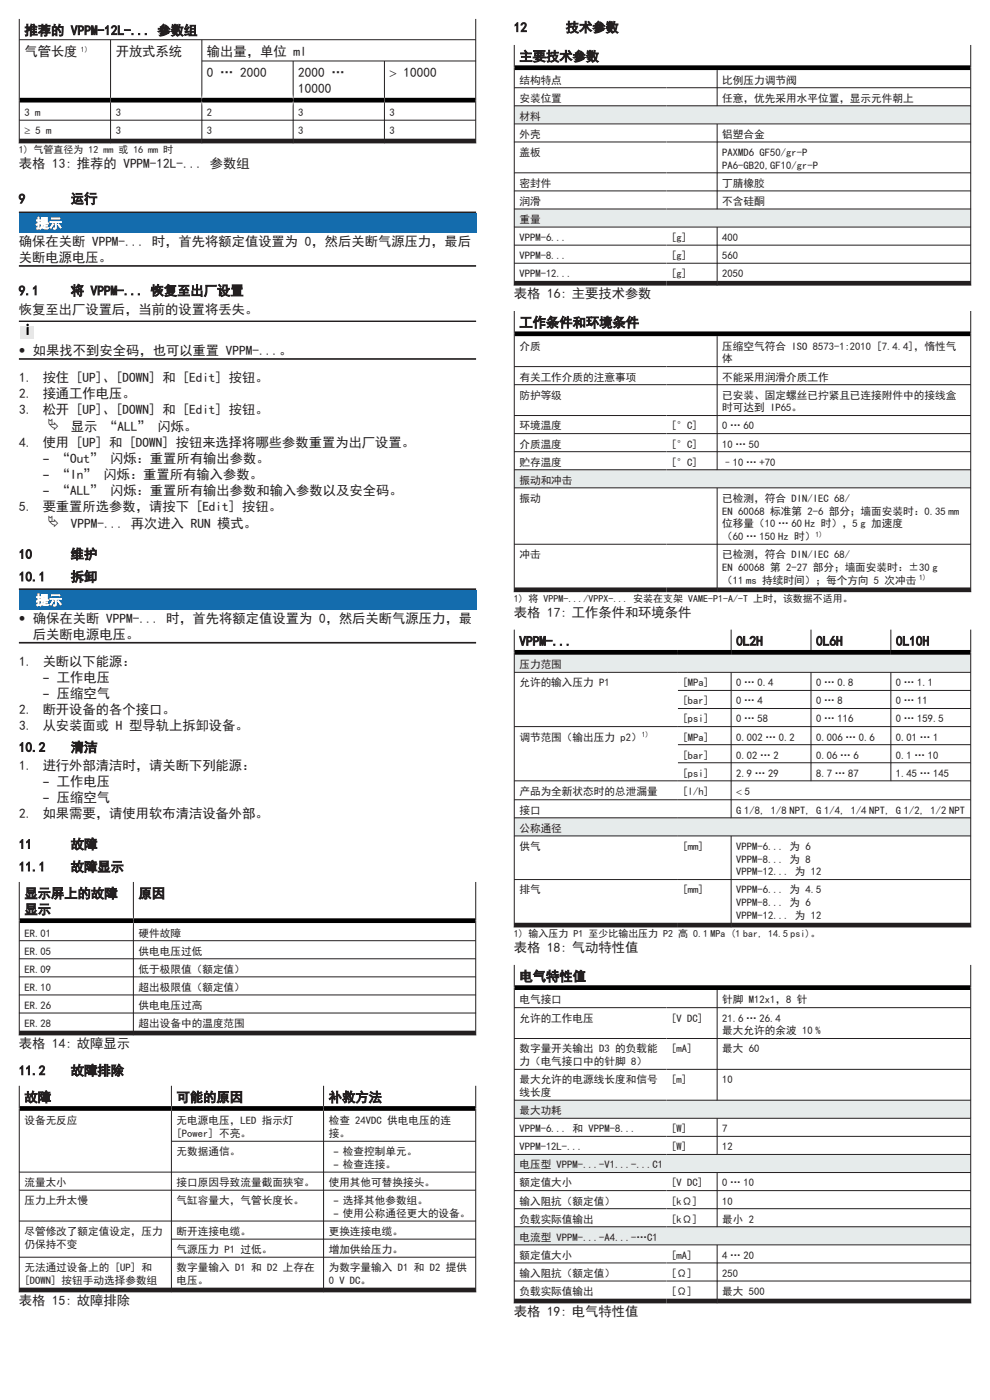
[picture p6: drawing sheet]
<svg xmlns="http://www.w3.org/2000/svg" width="210mm" height="297mm" viewBox="0 0 210 297" stroke-linecap="round" stroke-linejoin="round" font-family="sans-serif">
<defs><g id="words">
<g font-size="2.8" fill="#231f20">
<text x="5.2" y="7.4">推荐的 VPPM-12L-... 参数组</text>
<text x="5.2" y="11.9">气管长度</text>
<text x="24.5" y="11.9">开放式系统</text>
<text x="43.9" y="11.9">输出量，单位 ml</text>
<text x="109" y="6.8">12</text>
<text x="120" y="6.8">技术参数</text>
<text x="43.9" y="16.4">0 … 2000</text>
<text x="63.3" y="16.4">2000 …</text>
<text x="82.6" y="16.4">&gt; 10000</text>
<text x="110.2" y="12.9">主要技术参数</text>
<text x="63.3" y="19.8">10000</text>
<text x="4" y="35.7">表格 13: 推荐的 VPPM-12L-... 参数组</text>
<text x="4" y="43.1">9</text>
<text x="15" y="43.1">运行</text>
<text x="4" y="52.2">确保在关断 VPPM-... 时，首先将额定值设置为 0，然后关断气源压力，最后</text>
<text x="4" y="55.6">关断电源电压。</text>
<text x="4" y="62.6">9.1</text>
<text x="15" y="62.6">将 VPPM-... 恢复至出厂设置</text>
<text x="109" y="63.3">表格 16: 主要技术参数</text>
<text x="4" y="66.6">恢复至出厂设置后，当前的设置将丢失。</text>
<text x="110.2" y="69.4">工作条件和环境条件</text>
<text x="4" y="75.3">• 如果找不到安全码，也可以重置 VPPM-...。</text>
<text x="4.1" y="81">1.</text>
<text x="9.1" y="81">按住 [UP]、[DOWN] 和 [Edit] 按钮。</text>
<text x="4.1" y="84.4">2.</text>
<text x="4.1" y="87.8">3.</text>
<text x="9.1" y="84.4">接通工作电压。</text>
<text x="9.1" y="87.8">松开 [UP]、[DOWN] 和 [Edit] 按钮。</text>
<text x="4.1" y="94.9">4.</text>
<text x="9.1" y="94.9">使用 [UP] 和 [DOWN] 按钮来选择将哪些参数重置为出厂设置。</text>
<text x="10.1" y="91">Ä</text>
<text x="15.1" y="91.5">显示 “ALL” 闪烁。</text>
<text x="9.1" y="98.3">– “Out” 闪烁：重置所有输出参数。</text>
<text x="9.1" y="101.6">– “In” 闪烁：重置所有输入参数。</text>
<text x="9.1" y="105">– “ALL” 闪烁：重置所有输出参数和输入参数以及安全码。</text>
<text x="4.1" y="108.4">5.</text>
<text x="9.1" y="108.4">要重置所选参数，请按下 [Edit] 按钮。</text>
<text x="10.1" y="111.6">Ä</text>
<text x="15.1" y="112.1">VPPM-... 再次进入 RUN 模式。</text>
<text x="4" y="118.5">10</text>
<text x="15" y="118.5">维护</text>
<text x="4" y="123.3">10.1</text>
<text x="15" y="123.3">拆卸</text>
<text x="109" y="130.9">表格 17: 工作条件和环境条件</text>
<text x="4" y="132.1">• 确保在关断 VPPM-... 时，首先将额定值设置为 0，然后关断气源压力，最</text>
<text x="7" y="135.5">后关断电源电压。</text>
<text x="110.2" y="137">VPPM-...</text>
<text x="156.2" y="137">0L2H</text>
<text x="173.1" y="137">0L6H</text>
<text x="190.1" y="137">0L10H</text>
<text x="4.1" y="141.2">1.</text>
<text x="9.1" y="141.2">关断以下能源：</text>
<text x="9.1" y="144.6">– 工作电压</text>
<text x="9.1" y="148">– 压缩空气</text>
<text x="4.1" y="151.4">2.</text>
<text x="4.1" y="154.8">3.</text>
<text x="9.1" y="151.4">断开设备的各个接口。</text>
<text x="9.1" y="154.8">从安装面或 H 型导轨上拆卸设备。</text>
<text x="4" y="159.5">10.2</text>
<text x="15" y="159.5">清洁</text>
<text x="4.1" y="163.4">1.</text>
<text x="9.1" y="163.4">进行外部清洁时，请关断下列能源：</text>
<text x="9.1" y="166.8">– 工作电压</text>
<text x="4.1" y="173.6">2.</text>
<text x="9.1" y="173.6">如果需要，请使用软布清洁设备外部。</text>
<text x="9.1" y="170.2">– 压缩空气</text>
<text x="4" y="180.1">11</text>
<text x="4" y="184.8">11.1</text>
<text x="15" y="180.1">故障</text>
<text x="15" y="184.8">故障显示</text>
<text x="5.2" y="190.5">显示屏上的故障</text>
<text x="29.4" y="190.5">原因</text>
<text x="5.2" y="193.9">显示</text>
<text x="109" y="202">表格 18: 气动特性值</text>
<text x="110.2" y="208.1">电气特性值</text>
<text x="4" y="222.4">表格 14: 故障显示</text>
<text x="4" y="228.1">11.2</text>
<text x="5.2" y="233.7">故障</text>
<text x="15" y="228.1">故障排除</text>
<text x="37.5" y="233.7">可能的原因</text>
<text x="69.7" y="233.7">补救方法</text>
<text x="4" y="276.9">表格 15: 故障排除</text>
<text x="109" y="279.2">表格 19: 电气特性值</text>
</g>
<g font-size="2.8" fill="#fff">
<text x="7.6" y="48.4">提示</text>
<text x="7.6" y="128.3">提示</text>
</g>
<g font-size="2.3" fill="#231f20">
<text x="110.2" y="17.7">结构特点</text>
<text x="153.2" y="17.7">比例压力调节阀</text>
<text x="110.2" y="21.6">安装位置</text>
<text x="153.2" y="21.6">任意，优先采用水平位置，显示元件朝上</text>
<text x="5.2" y="24.6">3 m</text>
<text x="5.2" y="28.5">³</text>
<text x="7.5" y="28.5">5 m</text>
<text x="24.5" y="24.6">3</text>
<text x="24.5" y="28.5">3</text>
<text x="43.9" y="24.6">2</text>
<text x="43.9" y="28.5">3</text>
<text x="63.3" y="24.6">3</text>
<text x="63.3" y="28.5">3</text>
<text x="82.6" y="24.6">3</text>
<text x="82.6" y="28.5">3</text>
<text x="110.2" y="25.4">材料</text>
<text x="110.2" y="29.2">外壳</text>
<text x="153.2" y="29.2">铝塑合金</text>
<text x="110.2" y="33.1">盖板</text>
<text x="153.2" y="33.1">PAXMD6 GF50/gr-P</text>
<text x="153.2" y="35.8">PA6-GB20,GF10/gr-P</text>
<text x="110.2" y="39.6">密封件</text>
<text x="153.2" y="39.6">丁腈橡胶</text>
<text x="110.2" y="43.5">润滑</text>
<text x="110.2" y="47.3">重量</text>
<text x="153.2" y="43.5">不含硅酮</text>
<text x="110.2" y="51.1">VPPM-6...</text>
<text x="142.4" y="51.1">[g]</text>
<text x="153.2" y="51.1">400</text>
<text x="110.2" y="55">VPPM-8...</text>
<text x="110.2" y="58.8">VPPM-12...</text>
<text x="142.4" y="55">[g]</text>
<text x="142.4" y="58.8">[g]</text>
<text x="153.2" y="55">560</text>
<text x="153.2" y="58.8">2050</text>
<text x="110.2" y="74.2">介质</text>
<text x="153.2" y="74.2">压缩空气符合 ISO 8573-1:2010 [7.4.4]，惰性气</text>
<text x="153.2" y="76.9">体</text>
<text x="110.2" y="80.7">有关工作介质的注意事项</text>
<text x="153.2" y="80.7">不能采用润滑介质工作</text>
<text x="110.2" y="84.6">防护等级</text>
<text x="153.2" y="84.6">已安装、固定螺丝已拧紧且已连接附件中的接线盒</text>
<text x="153.2" y="87.3">时可达到 IP65。</text>
<text x="110.2" y="91.1">环境温度</text>
<text x="110.2" y="94.9">介质温度</text>
<text x="142.4" y="91.1">[°C]</text>
<text x="142.4" y="94.9">[°C]</text>
<text x="153.2" y="91.1">0 … 60</text>
<text x="153.2" y="94.9">10 … 50</text>
<text x="110.2" y="98.8">贮存温度</text>
<text x="142.4" y="98.8">[°C]</text>
<text x="153.2" y="98.8">–10 … +70</text>
<text x="110.2" y="102.6">振动和冲击</text>
<text x="110.2" y="106.4">振动</text>
<text x="153.2" y="106.4">已检测，符合 DIN/IEC 68/</text>
<text x="153.2" y="109.2">EN 60068 标准第 2-6 部分；墙面安装时：0.35 mm</text>
<text x="153.2" y="111.9">位移量（10 … 60 Hz 时），5 g 加速度</text>
<text x="110.2" y="118.4">冲击</text>
<text x="153.2" y="114.6">（60 … 150 Hz 时）</text>
<text x="153.2" y="118.4">已检测，符合 DIN/IEC 68/</text>
<text x="153.2" y="121.1">EN 60068 第 2-27 部分；墙面安装时：±30 g</text>
<text x="153.2" y="123.8">（11 ms 持续时间）；每个方向 5 次冲击</text>
<text x="110.2" y="141.8">压力范围</text>
<text x="110.2" y="145.6">允许的输入压力 P1</text>
<text x="144.8" y="145.6">[MPa]</text>
<text x="144.8" y="149.4">[bar]</text>
<text x="156.2" y="145.6">0 … 0.4</text>
<text x="156.2" y="149.4">0 … 4</text>
<text x="173.1" y="145.6">0 … 0.8</text>
<text x="173.1" y="149.4">0 … 8</text>
<text x="190.1" y="145.6">0 … 1.1</text>
<text x="190.1" y="149.4">0 … 11</text>
<text x="144.8" y="153.3">[psi]</text>
<text x="156.2" y="153.3">0 … 58</text>
<text x="173.1" y="153.3">0 … 116</text>
<text x="190.1" y="153.3">0 … 159.5</text>
<text x="110.2" y="157.1">调节范围（输出压力 p2）</text>
<text x="144.8" y="157.1">[MPa]</text>
<text x="144.8" y="160.9">[bar]</text>
<text x="156.2" y="157.1">0.002 … 0.2</text>
<text x="156.2" y="160.9">0.02 … 2</text>
<text x="173.1" y="157.1">0.006 … 0.6</text>
<text x="173.1" y="160.9">0.06 … 6</text>
<text x="190.1" y="157.1">0.01 … 1</text>
<text x="190.1" y="160.9">0.1 … 10</text>
<text x="144.8" y="164.8">[psi]</text>
<text x="156.2" y="164.8">2.9 … 29</text>
<text x="173.1" y="164.8">8.7 … 87</text>
<text x="190.1" y="164.8">1.45 … 145</text>
<text x="110.2" y="168.6">产品为全新状态时的总泄漏量</text>
<text x="110.2" y="172.6">接口</text>
<text x="144.8" y="168.6">[l/h]</text>
<text x="156.2" y="168.6">&lt; 5</text>
<text x="156.2" y="172.6">G 1/8, 1/8 NPT, G 1/4, 1/4 NPT, G 1/2, 1/2 NPT</text>
<text x="110.2" y="176.5">公称通径</text>
<text x="110.2" y="180.3">供气</text>
<text x="144.8" y="180.3">[mm]</text>
<text x="156.2" y="180.3">VPPM-6... 为 6</text>
<text x="156.2" y="183">VPPM-8... 为 8</text>
<text x="156.2" y="185.7">VPPM-12... 为 12</text>
<text x="110.2" y="189.5">排气</text>
<text x="144.8" y="189.5">[mm]</text>
<text x="156.2" y="189.5">VPPM-6... 为 4.5</text>
<text x="156.2" y="192.3">VPPM-8... 为 6</text>
<text x="156.2" y="195">VPPM-12... 为 12</text>
<text x="5.2" y="198.7">ER.01</text>
<text x="5.2" y="202.5">ER.05</text>
<text x="29.4" y="198.7">硬件故障</text>
<text x="29.4" y="202.5">供电电压过低</text>
<text x="5.2" y="206.4">ER.09</text>
<text x="29.4" y="206.4">低于极限值（额定值）</text>
<text x="5.2" y="210.2">ER.10</text>
<text x="5.2" y="214">ER.26</text>
<text x="29.4" y="210.2">超出极限值（额定值）</text>
<text x="29.4" y="214">供电电压过高</text>
<text x="110.2" y="212.9">电气接口</text>
<text x="153.2" y="212.9">针脚 M12x1，8 针</text>
<text x="5.2" y="217.9">ER.28</text>
<text x="29.4" y="217.9">超出设备中的温度范围</text>
<text x="110.2" y="216.7">允许的工作电压</text>
<text x="142.4" y="216.7">[V DC]</text>
<text x="153.2" y="216.7">21.6 … 26.4</text>
<text x="153.2" y="219.4">最大允许的余波 10 %</text>
<text x="110.2" y="223.3">数字量开关输出 D3 的负载能</text>
<text x="110.2" y="226">力（电气接口中的针脚 8）</text>
<text x="142.4" y="223.3">[mA]</text>
<text x="153.2" y="223.3">最大 60</text>
<text x="110.2" y="229.8">最大允许的电源线长度和信号</text>
<text x="110.2" y="232.5">线长度</text>
<text x="142.4" y="229.8">[m]</text>
<text x="153.2" y="229.8">10</text>
<text x="5.2" y="238.5">设备无反应</text>
<text x="37.5" y="238.5">无电源电压，LED 指示灯</text>
<text x="69.7" y="238.5">检查 24VDC 供电电压的连</text>
<text x="110.2" y="236.4">最大功耗</text>
<text x="37.5" y="241.2">[Power] 不亮。</text>
<text x="37.5" y="245.1">无数据通信。</text>
<text x="69.7" y="241.2">接。</text>
<text x="70.7" y="245.1">– 检查控制单元。</text>
<text x="110.2" y="240.2">VPPM-6... 和 VPPM-8...</text>
<text x="110.2" y="244">VPPM-12L-...</text>
<text x="142.4" y="240.2">[W]</text>
<text x="142.4" y="244">[W]</text>
<text x="153.2" y="240.2">7</text>
<text x="153.2" y="244">12</text>
<text x="5.2" y="251.6">流量太小</text>
<text x="37.5" y="251.6">接口原因导致流量截面狭窄。</text>
<text x="69.7" y="251.6">使用其他可替换接头。</text>
<text x="70.7" y="247.8">– 检查连接。</text>
<text x="110.2" y="247.9">电压型 VPPM-...-V1...-...C1</text>
<text x="110.2" y="251.7">额定值大小</text>
<text x="142.4" y="251.7">[V DC]</text>
<text x="153.2" y="251.7">0 … 10</text>
<text x="5.2" y="255.4">压力上升太慢</text>
<text x="37.5" y="255.4">气缸容量大，气管长度长。</text>
<text x="70.7" y="255.4">– 选择其他参数组。</text>
<text x="110.2" y="255.5">输入阻抗（额定值）</text>
<text x="142.4" y="255.5">[kΩ]</text>
<text x="153.2" y="255.5">10</text>
<text x="5.2" y="262">尽管修改了额定值设定，压力</text>
<text x="37.5" y="262">断开连接电缆。</text>
<text x="69.7" y="262">更换连接电缆。</text>
<text x="70.7" y="258.2">– 使用公称通径更大的设备。</text>
<text x="110.2" y="259.4">负载实际值输出</text>
<text x="110.2" y="263.2">电流型 VPPM-...-A4...-…C1</text>
<text x="142.4" y="259.4">[kΩ]</text>
<text x="153.2" y="259.4">最小 2</text>
<text x="5.2" y="264.7">仍保持不变</text>
<text x="5.2" y="269.7">无法通过设备上的 [UP] 和</text>
<text x="37.5" y="265.8">气源压力 P1 过低。</text>
<text x="37.5" y="269.7">数字量输入 D1 和 D2 上存在</text>
<text x="69.7" y="265.8">增加供给压力。</text>
<text x="69.7" y="269.7">为数字量输入 D1 和 D2 提供</text>
<text x="110.2" y="267">额定值大小</text>
<text x="142.4" y="267">[mA]</text>
<text x="153.2" y="267">4 … 20</text>
<text x="5.2" y="272.4">[DOWN] 按钮手动选择参数组</text>
<text x="37.5" y="272.4">电压。</text>
<text x="69.7" y="272.4">0 V DC。</text>
<text x="110.2" y="270.9">输入阻抗（额定值）</text>
<text x="110.2" y="274.7">负载实际值输出</text>
<text x="142.4" y="270.9">[Ω]</text>
<text x="142.4" y="274.7">[Ω]</text>
<text x="153.2" y="270.9">250</text>
<text x="153.2" y="274.7">最大 500</text>
</g>
<g font-size="2.1" fill="#231f20">
<text x="4" y="32.5">1) 气管直径为 12 mm 或 16 mm 时</text>
<text x="109" y="127.7">1) 将 VPPM-.../VPPX-... 安装在支架 VAME-P1-A/-T 上时，该数据不适用。</text>
<text x="109" y="198.8">1) 输入压力 P1 至少比输出压力 P2 高 0.1 MPa (1 bar, 14.5 psi)。</text>
</g>
<g font-size="1.6" fill="#231f20">
<text x="17.2" y="11">1)</text>
<text x="173" y="113.8">1)</text>
<text x="195" y="123.1">1)</text>
<text x="136.1" y="156.3">1)</text>
</g>
</g></defs>
<path d="M4 8.4h97M4.1 4v26.4M23.5 8.4v22M42.8 8.4v22M42.8 12.9h58.2M62.2 12.9v17.5M81.5 12.9v17.5M100.9 4v26.4M4 25.5h97" fill="none" stroke="#231f20" stroke-width=".21"/>
<path d="M100.8 21.2h-96.6" fill="none" stroke="#000" stroke-width="1"/>
<path d="M4 29.9h97" fill="none" stroke="#231f20" stroke-width="1"/>
<path d="M4 44.9h97v11.7h-97z" fill-rule="evenodd" fill="#fff"/>
<path d="M4 45.1h97M4 56.4h97" fill="none" stroke="#231f20" stroke-width=".35"/>
<g fill="#146cad">
<path d="M4 45.2h97v4.3h-97z" fill-rule="evenodd"/>
<path d="M4.6 45.2h96.4v4.3h-96.4z" fill-rule="evenodd"/>
</g>
<path d="M4 68h97v8.3h-97z" fill-rule="evenodd" fill="#fff"/>
<path d="M4 68.2h97M4 76.2h97" fill="none" stroke="#231f20" stroke-width=".35"/>
<g fill="#fff">
<path d="M4 68.4h97v4.2h-97z" fill-rule="evenodd"/>
<path d="M7.6 68.4h93.4v4.2h-93.4z" fill-rule="evenodd"/>
<path d="M4 124.8h97v11.7h-97z" fill-rule="evenodd"/>
</g>
<path d="M4 125h97M4 136.4h97" fill="none" stroke="#231f20" stroke-width=".35"/>
<g fill="#146cad">
<path d="M4 125.2h97v4.2h-97z" fill-rule="evenodd"/>
<path d="M4.6 125.2h96.4v4.2h-96.4z" fill-rule="evenodd"/>
</g>
<g fill="#fff">
<path d="M4.1 187.1h24.2v8.2h-24.2z" fill-rule="evenodd"/>
<path d="M28.3 187.1h72.6v8.2h-72.6z" fill-rule="evenodd"/>
<path d="M4.1 195.3h24.2v4.3h-24.2z" fill-rule="evenodd"/>
<path d="M28.3 195.3h72.6v4.3h-72.6z" fill-rule="evenodd"/>
<path d="M4.1 199.6h24.2v3.8h-24.2z" fill-rule="evenodd"/>
<path d="M28.3 199.6h72.6v3.8h-72.6z" fill-rule="evenodd"/>
<path d="M4.1 203.4h24.2v3.8h-24.2z" fill-rule="evenodd"/>
<path d="M28.3 203.4h72.6v3.8h-72.6z" fill-rule="evenodd"/>
<path d="M4.1 207.2h24.2v3.9h-24.2z" fill-rule="evenodd"/>
<path d="M28.3 207.2h72.6v3.9h-72.6z" fill-rule="evenodd"/>
<path d="M4.1 211.1h24.2v3.8h-24.2z" fill-rule="evenodd"/>
<path d="M28.3 211.1h72.6v3.8h-72.6z" fill-rule="evenodd"/>
<path d="M4.1 214.9h24.2v4.3h-24.2z" fill-rule="evenodd"/>
<path d="M28.3 214.9h72.6v4.3h-72.6z" fill-rule="evenodd"/>
</g>
<path d="M4 199.6h97M4.1 187.1v32.6M28.3 187.1v32.6M100.9 187.1v32.6M4 203.4h97M4 207.2h97M4 211.1h97M4 214.9h97" fill="none" stroke="#231f20" stroke-width=".21"/>
<path d="M4.2 195.3h96.6" fill="none" stroke="#000" stroke-width="1"/>
<path d="M4 219.2h97" fill="none" stroke="#231f20" stroke-width="1"/>
<g fill="#fff">
<path d="M4.1 230.3h32.3v4.9h-32.3z" fill-rule="evenodd"/>
<path d="M36.4 230.3h32.2v4.9h-32.2z" fill-rule="evenodd"/>
<path d="M68.6 230.3h32.3v4.9h-32.3z" fill-rule="evenodd"/>
<path d="M4.1 235.2h32.3v13.5h-32.3z" fill-rule="evenodd"/>
<path d="M36.4 235.2h32.2v6.9h-32.2z" fill-rule="evenodd"/>
<path d="M68.6 235.2h32.3v6.9h-32.3z" fill-rule="evenodd"/>
<path d="M36.4 242.1h32.2v6.6h-32.2z" fill-rule="evenodd"/>
<path d="M68.6 242.1h32.3v6.6h-32.3z" fill-rule="evenodd"/>
<path d="M4.1 248.7h32.3v3.8h-32.3z" fill-rule="evenodd"/>
<path d="M36.4 248.7h32.2v3.8h-32.2z" fill-rule="evenodd"/>
<path d="M68.6 248.7h32.3v3.8h-32.3z" fill-rule="evenodd"/>
<path d="M4.1 252.5h32.3v6.5h-32.3z" fill-rule="evenodd"/>
<path d="M36.4 252.5h32.2v6.5h-32.2z" fill-rule="evenodd"/>
<path d="M68.6 252.5h32.3v6.5h-32.3z" fill-rule="evenodd"/>
<path d="M4.1 259h32.3v7.7h-32.3z" fill-rule="evenodd"/>
<path d="M36.4 259h32.2v3.9h-32.2z" fill-rule="evenodd"/>
<path d="M68.6 259h32.3v3.9h-32.3z" fill-rule="evenodd"/>
<path d="M36.4 262.9h32.2v3.8h-32.2z" fill-rule="evenodd"/>
<path d="M68.6 262.9h32.3v3.8h-32.3z" fill-rule="evenodd"/>
<path d="M4.1 266.7h32.3v7h-32.3z" fill-rule="evenodd"/>
<path d="M36.4 266.7h32.2v7h-32.2z" fill-rule="evenodd"/>
<path d="M68.6 266.7h32.3v7h-32.3z" fill-rule="evenodd"/>
</g>
<path d="M4.1 230.3v43.9M36.4 230.3v43.9M68.6 230.3v43.9M100.9 230.3v43.9M4 252.5h97M4 259h97M36.4 242.1h64.6M101 248.7h-97M4 266.7h97M36.4 262.9h64.6" fill="none" stroke="#231f20" stroke-width=".21"/>
<path d="M4.2 235.2h96.6" fill="none" stroke="#000" stroke-width="1"/>
<path d="M4 273.7h97" fill="none" stroke="#231f20" stroke-width="1"/>
<g fill="#fff">
<path d="M109.1 9.5h96.8v4.9h-96.8z" fill-rule="evenodd"/>
<path d="M109.1 14.4h32.3v4.2h-32.3z" fill-rule="evenodd"/>
<path d="M141.4 14.4h10.7v4.2h-10.7z" fill-rule="evenodd"/>
<path d="M152.1 14.4h53.8v4.2h-53.8z" fill-rule="evenodd"/>
<path d="M109.1 18.6h32.3v3.8h-32.3z" fill-rule="evenodd"/>
<path d="M141.4 18.6h10.7v3.8h-10.7z" fill-rule="evenodd"/>
<path d="M152.1 18.6h53.8v3.8h-53.8z" fill-rule="evenodd"/>
</g>
<path d="M109.1 22.4h96.8v3.9h-96.8z" fill-rule="evenodd" fill="#e6ebeb"/>
<g fill="#fff">
<path d="M109.1 26.3h32.3v3.8h-32.3z" fill-rule="evenodd"/>
<path d="M141.4 26.3h10.7v3.8h-10.7z" fill-rule="evenodd"/>
<path d="M152.1 26.3h53.8v3.8h-53.8z" fill-rule="evenodd"/>
<path d="M109.1 30.1h32.3v6.6h-32.3z" fill-rule="evenodd"/>
<path d="M141.4 30.1h10.7v6.6h-10.7z" fill-rule="evenodd"/>
<path d="M152.1 30.1h53.8v6.6h-53.8z" fill-rule="evenodd"/>
<path d="M109.1 36.7h32.3v3.8h-32.3z" fill-rule="evenodd"/>
<path d="M141.4 36.7h10.7v3.8h-10.7z" fill-rule="evenodd"/>
<path d="M152.1 36.7h53.8v3.8h-53.8z" fill-rule="evenodd"/>
<path d="M109.1 40.5h32.3v3.8h-32.3z" fill-rule="evenodd"/>
<path d="M141.4 40.5h10.7v3.8h-10.7z" fill-rule="evenodd"/>
<path d="M152.1 40.5h53.8v3.8h-53.8z" fill-rule="evenodd"/>
</g>
<path d="M109.1 44.3h96.8v3.9h-96.8z" fill-rule="evenodd" fill="#e6ebeb"/>
<g fill="#fff">
<path d="M109.1 48.2h32.3v3.8h-32.3z" fill-rule="evenodd"/>
<path d="M141.4 48.2h10.7v3.8h-10.7z" fill-rule="evenodd"/>
<path d="M152.1 48.2h53.8v3.8h-53.8z" fill-rule="evenodd"/>
<path d="M109.1 52h32.3v3.8h-32.3z" fill-rule="evenodd"/>
<path d="M141.4 52h10.7v3.8h-10.7z" fill-rule="evenodd"/>
<path d="M152.1 52h53.8v3.8h-53.8z" fill-rule="evenodd"/>
<path d="M109.1 55.8h32.3v4.3h-32.3z" fill-rule="evenodd"/>
<path d="M141.4 55.8h10.7v4.3h-10.7z" fill-rule="evenodd"/>
<path d="M152.1 55.8h53.8v4.3h-53.8z" fill-rule="evenodd"/>
</g>
<g fill="none" stroke="#231f20" stroke-width=".21">
<path d="M109 18.6h97M109.1 9.5v51.1M152.1 14.9v7.6M205.9 9.5v51.1M109 22.4h97M109 26.3h97M109 30.1h97M109 36.7h97M152.1 26.3v18.1M109 40.5h97M109 44.3h97M109 48.2h97"/>
<path d="M109 52h97M109 55.8h97M152.1 48.2v12.4"/>
</g>
<path d="M109.2 14.4h96.6" fill="none" stroke="#000" stroke-width="1"/>
<path d="M109 60.1h97" fill="none" stroke="#231f20" stroke-width="1"/>
<g fill="#e6ebeb">
<path d="M110.2 23.2h94.6v2.7h-94.6z" fill-rule="evenodd"/>
<path d="M110.2 45.1h94.6v2.7h-94.6z" fill-rule="evenodd"/>
</g>
<g fill="#fff">
<path d="M109.1 66h96.8v4.8h-96.8z" fill-rule="evenodd"/>
<path d="M109.1 70.8h32.3v7h-32.3z" fill-rule="evenodd"/>
<path d="M141.4 70.8h10.7v7h-10.7z" fill-rule="evenodd"/>
<path d="M152.1 70.8h53.8v7h-53.8z" fill-rule="evenodd"/>
<path d="M109.1 77.8h32.3v3.8h-32.3z" fill-rule="evenodd"/>
<path d="M141.4 77.8h10.7v3.8h-10.7z" fill-rule="evenodd"/>
<path d="M152.1 77.8h53.8v3.8h-53.8z" fill-rule="evenodd"/>
<path d="M109.1 81.6h32.3v6.6h-32.3z" fill-rule="evenodd"/>
<path d="M141.4 81.6h10.7v6.6h-10.7z" fill-rule="evenodd"/>
<path d="M152.1 81.6h53.8v6.6h-53.8z" fill-rule="evenodd"/>
<path d="M109.1 88.2h32.3v3.8h-32.3z" fill-rule="evenodd"/>
<path d="M141.4 88.2h10.7v3.8h-10.7z" fill-rule="evenodd"/>
<path d="M152.1 88.2h53.8v3.8h-53.8z" fill-rule="evenodd"/>
<path d="M109.1 92h32.3v3.8h-32.3z" fill-rule="evenodd"/>
<path d="M141.4 92h10.7v3.8h-10.7z" fill-rule="evenodd"/>
<path d="M152.1 92h53.8v3.8h-53.8z" fill-rule="evenodd"/>
<path d="M109.1 95.8h32.3v3.9h-32.3z" fill-rule="evenodd"/>
<path d="M141.4 95.8h10.7v3.9h-10.7z" fill-rule="evenodd"/>
<path d="M152.1 95.8h53.8v3.9h-53.8z" fill-rule="evenodd"/>
</g>
<path d="M109.1 99.7h96.8v3.8h-96.8z" fill-rule="evenodd" fill="#e6ebeb"/>
<g fill="#fff">
<path d="M109.1 103.5h32.3v12h-32.3z" fill-rule="evenodd"/>
<path d="M141.4 103.5h10.7v12h-10.7z" fill-rule="evenodd"/>
<path d="M152.1 103.5h53.8v12h-53.8z" fill-rule="evenodd"/>
<path d="M109.1 115.5h32.3v9.6h-32.3z" fill-rule="evenodd"/>
<path d="M141.4 115.5h10.7v9.6h-10.7z" fill-rule="evenodd"/>
<path d="M152.1 115.5h53.8v9.6h-53.8z" fill-rule="evenodd"/>
</g>
<path d="M109 77.8h97M109.1 66v59.6M152.1 71.3v28.4M205.9 66v59.6M109 81.6h97M109 88.2h97M109 92h97M109 95.8h97M109 99.7h97M109 103.5h97M109 115.5h97M152.1 103.5v22.1" fill="none" stroke="#231f20" stroke-width=".21"/>
<path d="M109.2 70.8h96.6" fill="none" stroke="#000" stroke-width="1"/>
<path d="M109 125.1h97" fill="none" stroke="#231f20" stroke-width="1"/>
<path d="M110.2 100.4h94.6v2.8h-94.6z" fill-rule="evenodd" fill="#e6ebeb"/>
<g fill="#fff">
<path d="M109.1 133.6h34.7v4.8h-34.7z" fill-rule="evenodd"/>
<path d="M143.8 133.6h11.3v4.8h-11.3z" fill-rule="evenodd"/>
<path d="M155.1 133.6h16.9v4.8h-16.9z" fill-rule="evenodd"/>
<path d="M172 133.6h17v4.8h-17z" fill-rule="evenodd"/>
<path d="M189 133.6h16.9v4.8h-16.9z" fill-rule="evenodd"/>
</g>
<g fill="#e6ebeb">
<path d="M109.1 138.4h34.7v4.2h-34.7z" fill-rule="evenodd"/>
<path d="M143.8 138.4h62.1v4.2h-62.1z" fill-rule="evenodd"/>
</g>
<g fill="#fff">
<path d="M109.1 142.6h34.7v11.5h-34.7z" fill-rule="evenodd"/>
<path d="M143.8 142.6h11.3v3.9h-11.3z" fill-rule="evenodd"/>
<path d="M155.1 142.6h16.9v3.9h-16.9z" fill-rule="evenodd"/>
<path d="M172 142.6h17v3.9h-17z" fill-rule="evenodd"/>
<path d="M189 142.6h16.9v3.9h-16.9z" fill-rule="evenodd"/>
<path d="M143.8 146.5h11.3v3.8h-11.3z" fill-rule="evenodd"/>
<path d="M155.1 146.5h16.9v3.8h-16.9z" fill-rule="evenodd"/>
<path d="M172 146.5h17v3.8h-17z" fill-rule="evenodd"/>
<path d="M189 146.5h16.9v3.8h-16.9z" fill-rule="evenodd"/>
<path d="M143.8 150.3h11.3v3.8h-11.3z" fill-rule="evenodd"/>
<path d="M155.1 150.3h16.9v3.8h-16.9z" fill-rule="evenodd"/>
<path d="M172 150.3h17v3.8h-17z" fill-rule="evenodd"/>
<path d="M189 150.3h16.9v3.8h-16.9z" fill-rule="evenodd"/>
<path d="M109.1 154.1h34.7v11.5h-34.7z" fill-rule="evenodd"/>
<path d="M143.8 154.1h11.3v3.9h-11.3z" fill-rule="evenodd"/>
<path d="M155.1 154.1h16.9v3.9h-16.9z" fill-rule="evenodd"/>
<path d="M172 154.1h17v3.9h-17z" fill-rule="evenodd"/>
<path d="M189 154.1h16.9v3.9h-16.9z" fill-rule="evenodd"/>
<path d="M143.8 158h11.3v3.8h-11.3z" fill-rule="evenodd"/>
<path d="M155.1 158h16.9v3.8h-16.9z" fill-rule="evenodd"/>
<path d="M172 158h17v3.8h-17z" fill-rule="evenodd"/>
<path d="M189 158h16.9v3.8h-16.9z" fill-rule="evenodd"/>
<path d="M143.8 161.8h11.3v3.8h-11.3z" fill-rule="evenodd"/>
<path d="M155.1 161.8h16.9v3.8h-16.9z" fill-rule="evenodd"/>
<path d="M172 161.8h17v3.8h-17z" fill-rule="evenodd"/>
<path d="M189 161.8h16.9v3.8h-16.9z" fill-rule="evenodd"/>
<path d="M109.1 165.6h34.7v4.1h-34.7z" fill-rule="evenodd"/>
<path d="M143.8 165.6h11.3v4.1h-11.3z" fill-rule="evenodd"/>
<path d="M155.1 165.6h50.8v4.1h-50.8z" fill-rule="evenodd"/>
<path d="M109.1 169.7h34.7v3.8h-34.7z" fill-rule="evenodd"/>
<path d="M143.8 169.7h11.3v3.8h-11.3z" fill-rule="evenodd"/>
<path d="M155.1 169.7h50.8v3.8h-50.8z" fill-rule="evenodd"/>
</g>
<g fill="#e6ebeb">
<path d="M109.1 173.5h34.7v3.8h-34.7z" fill-rule="evenodd"/>
<path d="M143.8 173.5h62.1v3.8h-62.1z" fill-rule="evenodd"/>
</g>
<g fill="#fff">
<path d="M109.1 177.3h34.7v9.3h-34.7z" fill-rule="evenodd"/>
<path d="M143.8 177.3h11.3v9.3h-11.3z" fill-rule="evenodd"/>
<path d="M155.1 177.3h50.8v9.3h-50.8z" fill-rule="evenodd"/>
<path d="M109.1 186.6h34.7v9.7h-34.7z" fill-rule="evenodd"/>
<path d="M143.8 186.6h11.3v9.7h-11.3z" fill-rule="evenodd"/>
<path d="M155.1 186.6h50.8v9.7h-50.8z" fill-rule="evenodd"/>
</g>
<path d="M109.2 138.4h96.6" fill="none" stroke="#000" stroke-width="1"/>
<g fill="none" stroke="#231f20" stroke-width=".21">
<path d="M109.1 133.6v63.2M155.1 133.6v4.3M172 133.6v4.3M189 133.6v4.3M205.9 133.6v63.2M109 142.6h97M109 154.1h97M143.8 146.5h62.2M143.8 150.3h62.2M143.8 158h62.2M155.1 142.6v31M172 142.6v23.1"/>
<path d="M189 142.6v23.1M109 165.6h97M109 169.7h97M109 173.5h97M109 177.3h97M143.8 161.8h62.2M155.1 177.3v19.5M109 186.6h97"/>
</g>
<path d="M109 196.3h97" fill="none" stroke="#231f20" stroke-width="1"/>
<g fill="#e6ebeb">
<path d="M110.2 139.6h32.6v2.7h-32.6z" fill-rule="evenodd"/>
<path d="M144.8 139.6h60v2.2h-60z" fill-rule="evenodd"/>
<path d="M110.2 174.3h32.6v2.7h-32.6z" fill-rule="evenodd"/>
<path d="M144.8 174.3h60v2.2h-60z" fill-rule="evenodd"/>
</g>
<g fill="#fff">
<path d="M109.1 204.7h96.8v4.8h-96.8z" fill-rule="evenodd"/>
<path d="M109.1 209.5h32.3v4.3h-32.3z" fill-rule="evenodd"/>
<path d="M141.4 209.5h10.7v4.3h-10.7z" fill-rule="evenodd"/>
<path d="M152.1 209.5h53.8v4.3h-53.8z" fill-rule="evenodd"/>
<path d="M109.1 213.8h32.3v6.5h-32.3z" fill-rule="evenodd"/>
<path d="M141.4 213.8h10.7v6.5h-10.7z" fill-rule="evenodd"/>
<path d="M152.1 213.8h53.8v6.5h-53.8z" fill-rule="evenodd"/>
<path d="M109.1 220.3h32.3v6.6h-32.3z" fill-rule="evenodd"/>
<path d="M141.4 220.3h10.7v6.6h-10.7z" fill-rule="evenodd"/>
<path d="M152.1 220.3h53.8v6.6h-53.8z" fill-rule="evenodd"/>
<path d="M109.1 226.9h32.3v6.5h-32.3z" fill-rule="evenodd"/>
<path d="M141.4 226.9h10.7v6.5h-10.7z" fill-rule="evenodd"/>
<path d="M152.1 226.9h53.8v6.5h-53.8z" fill-rule="evenodd"/>
</g>
<path d="M109.1 233.4h96.8v3.8h-96.8z" fill-rule="evenodd" fill="#e6ebeb"/>
<g fill="#fff">
<path d="M109.1 237.2h32.3v3.9h-32.3z" fill-rule="evenodd"/>
<path d="M141.4 237.2h10.7v3.9h-10.7z" fill-rule="evenodd"/>
<path d="M152.1 237.2h53.8v3.9h-53.8z" fill-rule="evenodd"/>
<path d="M109.1 241.1h32.3v3.8h-32.3z" fill-rule="evenodd"/>
<path d="M141.4 241.1h10.7v3.8h-10.7z" fill-rule="evenodd"/>
<path d="M152.1 241.1h53.8v3.8h-53.8z" fill-rule="evenodd"/>
</g>
<path d="M109.1 244.9h96.8v3.8h-96.8z" fill-rule="evenodd" fill="#e6ebeb"/>
<g fill="#fff">
<path d="M109.1 248.7h32.3v3.9h-32.3z" fill-rule="evenodd"/>
<path d="M141.4 248.7h10.7v3.9h-10.7z" fill-rule="evenodd"/>
<path d="M152.1 248.7h53.8v3.9h-53.8z" fill-rule="evenodd"/>
<path d="M109.1 252.6h32.3v3.8h-32.3z" fill-rule="evenodd"/>
<path d="M141.4 252.6h10.7v3.8h-10.7z" fill-rule="evenodd"/>
<path d="M152.1 252.6h53.8v3.8h-53.8z" fill-rule="evenodd"/>
<path d="M109.1 256.4h32.3v3.9h-32.3z" fill-rule="evenodd"/>
<path d="M141.4 256.4h10.7v3.9h-10.7z" fill-rule="evenodd"/>
<path d="M152.1 256.4h53.8v3.9h-53.8z" fill-rule="evenodd"/>
</g>
<path d="M109.1 260.3h96.8v3.8h-96.8z" fill-rule="evenodd" fill="#e6ebeb"/>
<g fill="#fff">
<path d="M109.1 264.1h32.3v3.8h-32.3z" fill-rule="evenodd"/>
<path d="M141.4 264.1h10.7v3.8h-10.7z" fill-rule="evenodd"/>
<path d="M152.1 264.1h53.8v3.8h-53.8z" fill-rule="evenodd"/>
<path d="M109.1 267.9h32.3v3.9h-32.3z" fill-rule="evenodd"/>
<path d="M141.4 267.9h10.7v3.9h-10.7z" fill-rule="evenodd"/>
<path d="M152.1 267.9h53.8v3.9h-53.8z" fill-rule="evenodd"/>
<path d="M109.1 271.8h32.3v4.2h-32.3z" fill-rule="evenodd"/>
<path d="M141.4 271.8h10.7v4.2h-10.7z" fill-rule="evenodd"/>
<path d="M152.1 271.8h53.8v4.2h-53.8z" fill-rule="evenodd"/>
</g>
<g fill="none" stroke="#231f20" stroke-width=".21">
<path d="M109 213.8h97M109.1 204.7v71.8M152.1 210v23.5M205.9 204.7v71.8M109 220.3h97M109 226.9h97M109 233.4h97M109 237.2h97M152.1 237.2v7.8M109 241.1h97M109 244.9h97M109 248.7h97"/>
<path d="M109 252.6h97M109 256.4h97M152.1 248.7v11.6M109 260.3h97M109 264.1h97M109 267.9h97M109 271.8h97M152.1 264.1v12.4"/>
</g>
<path d="M109.2 209.5h96.6" fill="none" stroke="#000" stroke-width="1"/>
<path d="M109 276h97" fill="none" stroke="#231f20" stroke-width="1"/>
<g fill="#e6ebeb">
<path d="M110.2 234.2h94.6v2.7h-94.6z" fill-rule="evenodd"/>
<path d="M110.2 245.7h94.6v2.7h-94.6z" fill-rule="evenodd"/>
<path d="M110.2 261h94.6v2.7h-94.6z" fill-rule="evenodd"/>
</g>
<path d="M4.2 69.2h2.8v2.6h-2.8z" fill-rule="evenodd" fill="#e6e6e6"/>
<g fill="#000">
<path d="M5.6 69.4h.5v1.6h-.5z" fill-rule="evenodd"/>
<circle cx="5.9" cy="68.9" r=".27"/>
</g>
<use href="#words"/>
</svg>
